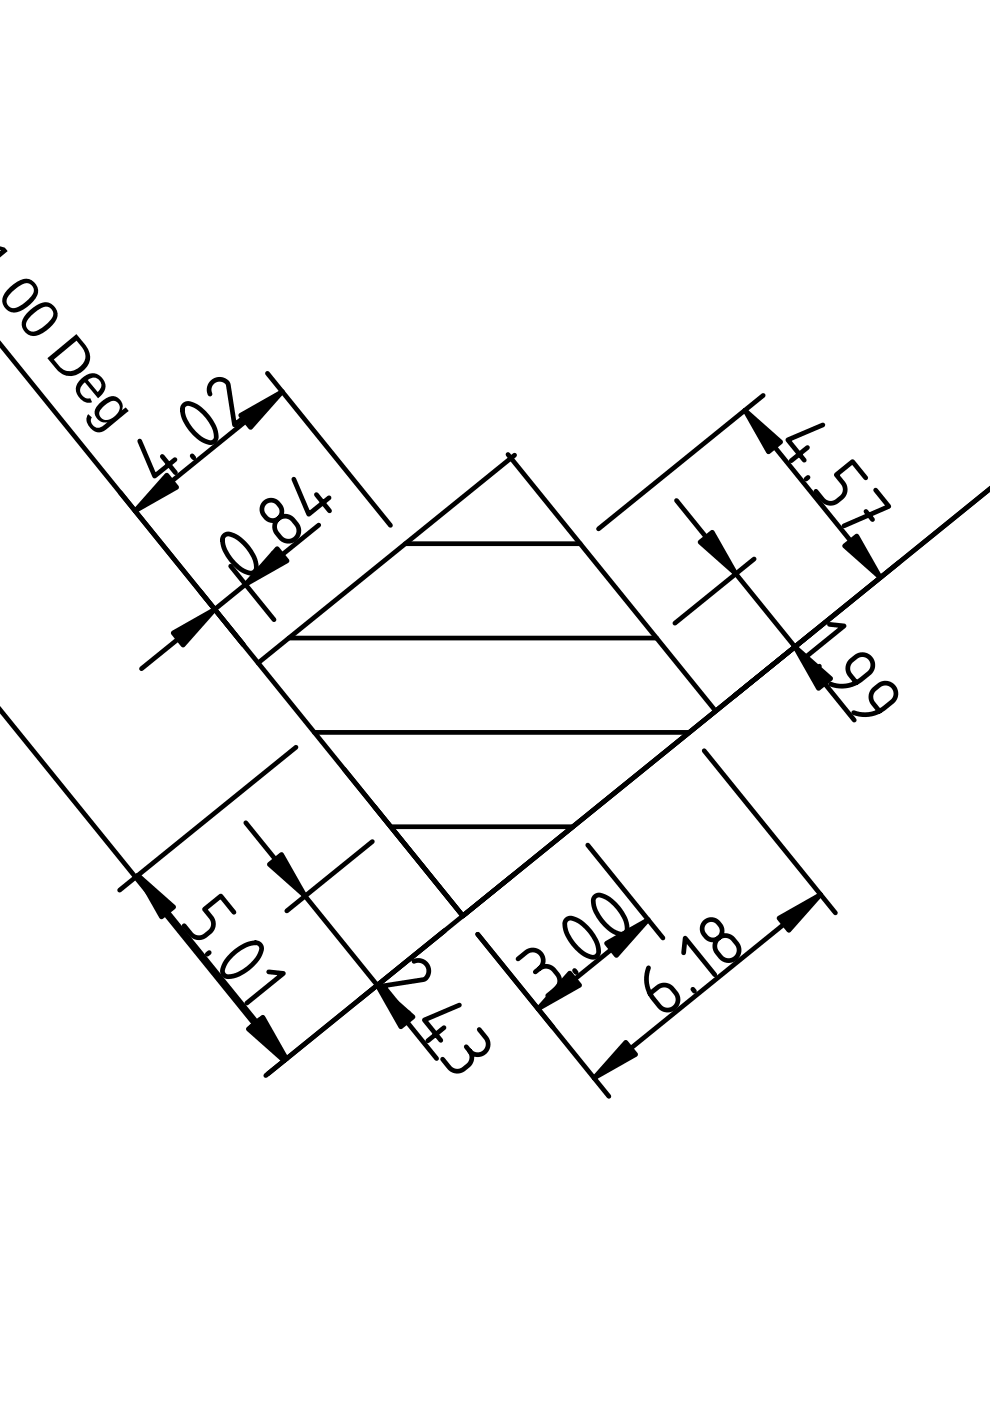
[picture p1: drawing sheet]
<svg xmlns="http://www.w3.org/2000/svg" width="210mm" height="297mm" viewBox="0 0 210 297" stroke-linecap="round" stroke-linejoin="round" font-family="sans-serif">
<defs><g id="words">
<g font-size="11.6">
<text x="-.9" y="62.8" transform="rotate(50 -.9 62.8)">0</text>
<text x="9.4" y="75.2" transform="rotate(50 9.4 75.2)">Deg</text>
</g>
</g></defs>
<g fill="none" stroke="#000" stroke-width="1">
<path d="M0 72.9l98.1 121.3M56.7 79.2l26.1 32.2M29.6 93.5l3.2 7.4 4.3-3.5M34.4 96.8l2.8 3.4M39 85.9a1.82 1.82 0 0 1 2.3 .1 9.1 9.1 0 0 1 4.6 6.7 1.33 1.33 0 0 1-2.2 .9 8.9 8.9 0 0 1-5-6.9zM40.7 96.6l.4 .5M44.5 83.6a2.16 2.16 0 0 1 1-2.9 2.16 2.16 0 0 1 2.9 .9l1.3 8.5 3.5-2.8M59.8 83l-31.2 25.3M107.7 96.4l44 54.4M109.1 96.5l-54.4 44.1M157.9 87l28.8 35.5M161.8 83.8l-34.9 28.3"/>
<path d="M171.2 94.9l-3.4 2.8M174.5 90.1l-7.5 3.2 3.5 4.3M47.5 113.5a1.82 1.82 0 0 1 2.3 .2 9.1 9.1 0 0 1 4.6 6.6 1.33 1.33 0 0 1-2.2 1 8.9 8.9 0 0 1-5-6.9zM56.1 106.6a1.94 1.94 0 0 1 2.9 .2 2.15 2.15 0 0 1 .7 2.2 1.95 1.95 0 0 1-3.4 .7 2.15 2.15 0 0 1-.7-2.3zM57.9 117.3l.3 .5M58.9 110.1a2.22 2.22 0 0 1 3.3 .2l.7 .8a2.22 2.22 0 0 1-.4 3.2 2.22 2.22 0 0 1-3.1-.4l-.7-.8a2.23 2.23 0 0 1 .2-3zM62.3 101.6l3.2 7.4 4.3-3.5M67.1 104.9l2.8 3.4M67.6 111.3l-37.6 30.5M85.9 115.3h37.1M143.4 106.1l37.7 46.6M159.9 118.5l-16.8 13.6"/>
<path d="M171.3 101.2l-.4 .4M183.6 101.3l-2.8-3.4-3.5 2.8 1.4 1.7a2.22 2.22 0 0 1-.3 3.1l-.9 .7a2.22 2.22 0 0 1-3.1-.3l-1.4-1.7M183.6 108.4l1.4 1.8M185.7 103.9l2.8 3.5-9.6 4.1M190.5 119.3l-34.9 28.3M210 103.6l-111.9 90.6M48.9 120l9.2 11.4M61.2 135.3h78M175.9 132.4l3.1 .3-7.8 6.3M0 150.4l60.2 74.5M62.8 158.4l-37.4 30.3M66.6 155.3h79.6"/>
<path d="M149.3 159.2l27.8 34.4M173.7 141.2l-.4 .4M181.6 144.7l-1.3-1.6a2.22 2.22 0 0 1 .3-3.1l.8-.7a2.22 2.22 0 0 1 3.2 .3 2.22 2.22 0 0 1-.4 3.1l-1.5 1.3a6.7 6.7 0 0 1-6.6 1M186.5 150.8l-1.4-1.6a2.22 2.22 0 0 1 .4-3.2l.8-.7a2.22 2.22 0 0 1 3.2 .4 2.22 2.22 0 0 1-.4 3.1l-1.5 1.2a6.7 6.7 0 0 1-6.6 1.1M52.1 174.4l40.5 50M73 163.1l25.1 31.1M78.9 178.4l-18.1 14.7M82.8 175.3h38.7M124.6 179.2l16 19.7M29.2 185.6l31.5 38.9M49.6 193.4l-2.8-3.4-3.4 2.8 1.4 1.7a2.22 2.22 0 0 1-.4 3.1l-.8 .7a2.22 2.22 0 0 1-3.2-.3l-1.4-1.7M108.7 185.6l-52.4 42.4"/>
<path d="M120.1 195a1.82 1.82 0 0 1 2.3 .1 9.1 9.1 0 0 1 4.5 6.7 1.33 1.33 0 0 1-2.1 .9 8.9 8.9 0 0 1-5.1-6.9zM126.2 190.1a1.82 1.82 0 0 1 2.3 .1 9.1 9.1 0 0 1 4.5 6.7 1.33 1.33 0 0 1-2.2 .9 8.9 8.9 0 0 1-5-6.9zM137.4 195l-23.3 18.9M149.4 195.5a1.94 1.94 0 0 1 2.9 .2 2.15 2.15 0 0 1 .7 2.2 1.95 1.95 0 0 1-3.4 .7 2.15 2.15 0 0 1-.6-2.3zM152.2 199a2.22 2.22 0 0 1 3.3 .2l.7 .8a2.22 2.22 0 0 1-.3 3.2 2.22 2.22 0 0 1-3.1-.4l-.7-.8a2.23 2.23 0 0 1 .1-3zM174 189.7l-48 38.9M44.4 202l-.5 .3M49 202.6a7.3 7.3 0 0 1 5.5-2.7 1.35 1.35 0 0 1 .7 2.1 8.9 8.9 0 0 1-6.9 5.1 1.33 1.33 0 0 1-.9-2.2l.6-1.1zM57 206.1l3.1 .3-7.8 6.3M86.6 214.7l-.5 .4M87.8 203.8a2.16 2.16 0 0 1 2.9 1 2.16 2.16 0 0 1-1 2.9l-8.4 1.3 2.8 3.5M94.1 217.9l-3.4 2.8"/>
<path d="M97.4 213.1l-7.4 3.2 3.5 4.3M101.6 218.3l1.4 1.7a2.22 2.22 0 0 1-.3 3.1 2.22 2.22 0 0 1-3.2-.3 2.22 2.22 0 0 1-.3 3.1l-.8 .7a2.22 2.22 0 0 1-3.2-.3l-1.4-1.7M109.8 203.3l1.8-1.4a2.22 2.22 0 0 1 3.1 .3 2.22 2.22 0 0 1-.3 3.2 2.22 2.22 0 0 1 3.1 .3l.7 .9a2.22 2.22 0 0 1-.4 3.1l-1.7 1.4M114.4 205.4l-.9 .7M117.2 217.8l-15.9-19.7 27.8 34.4M121.8 205.8l.4 .4M137.5 205.2a6.7 6.7 0 0 0 1 6.6l1.3 1.5a2.22 2.22 0 0 0 3.1 .4 2.22 2.22 0 0 0 .4-3.2l-.7-.8a2.22 2.22 0 0 0-3.2-.4l-1.6 1.4M144.9 202l.4-3.1 6.3 7.8M146.9 209.7l.3 .5M98.9 221.9l.6 .9"/>
</g>
<g fill="#000">
<path d="M51 88l8.8-5-6.7 7.6zM157.9 87l7.6 6.7-2.6 2.1zM35.4 100.7l2.1 2.6-8.9 5zM36.7 134.2l8.8-5-6.7 7.6zM58.8 116.3l2.1 2.6-8.9 5zM148.4 114.9l2.6-2.1 5 8.9zM168.5 137.1l7.6 6.8-2.6 2.1zM179.1 115.7l2.6-2.1 5 8.9zM29.2 185.6l7.6 6.7-2.6 2.1zM57.1 183.3l2.6-2.1 5 8.8zM128.6 200l8.8-5-6.7 7.6zM165.2 194.7l8.8-5-6.7 7.6z"/>
<path d="M80 208.9l7.6 6.7-2.6 2.1zM120.8 206.3l2.1 2.6-8.8 5zM52.6 218.2l2.6-2.1 5 8.8zM53.1 217.8l2.6-2.1 5 8.8zM132.7 221l2.1 2.6-8.8 5z"/>
</g>
<g fill="#000" stroke="#000" stroke-width="1">
<path d="M51 88l8.8-5-6.7 7.6zM157.9 87l7.6 6.7-2.6 2.1zM35.4 100.7l2.1 2.6-8.9 5zM36.7 134.2l8.8-5-6.7 7.6zM58.8 116.3l2.1 2.6-8.9 5zM148.4 114.9l2.6-2.1 5 8.9zM168.5 137.1l7.6 6.8-2.6 2.1zM179.1 115.7l2.6-2.1 5 8.9zM29.2 185.6l7.6 6.7-2.6 2.1zM57.1 183.3l2.6-2.1 5 8.8zM128.6 200l8.8-5-6.7 7.6zM165.2 194.7l8.8-5-6.7 7.6z"/>
<path d="M80 208.9l7.6 6.7-2.6 2.1zM120.8 206.3l2.1 2.6-8.8 5zM52.6 218.2l2.6-2.1 5 8.8zM53.1 217.8l2.6-2.1 5 8.8zM132.7 221l2.1 2.6-8.8 5z"/>
</g>
<use href="#words"/>
</svg>
